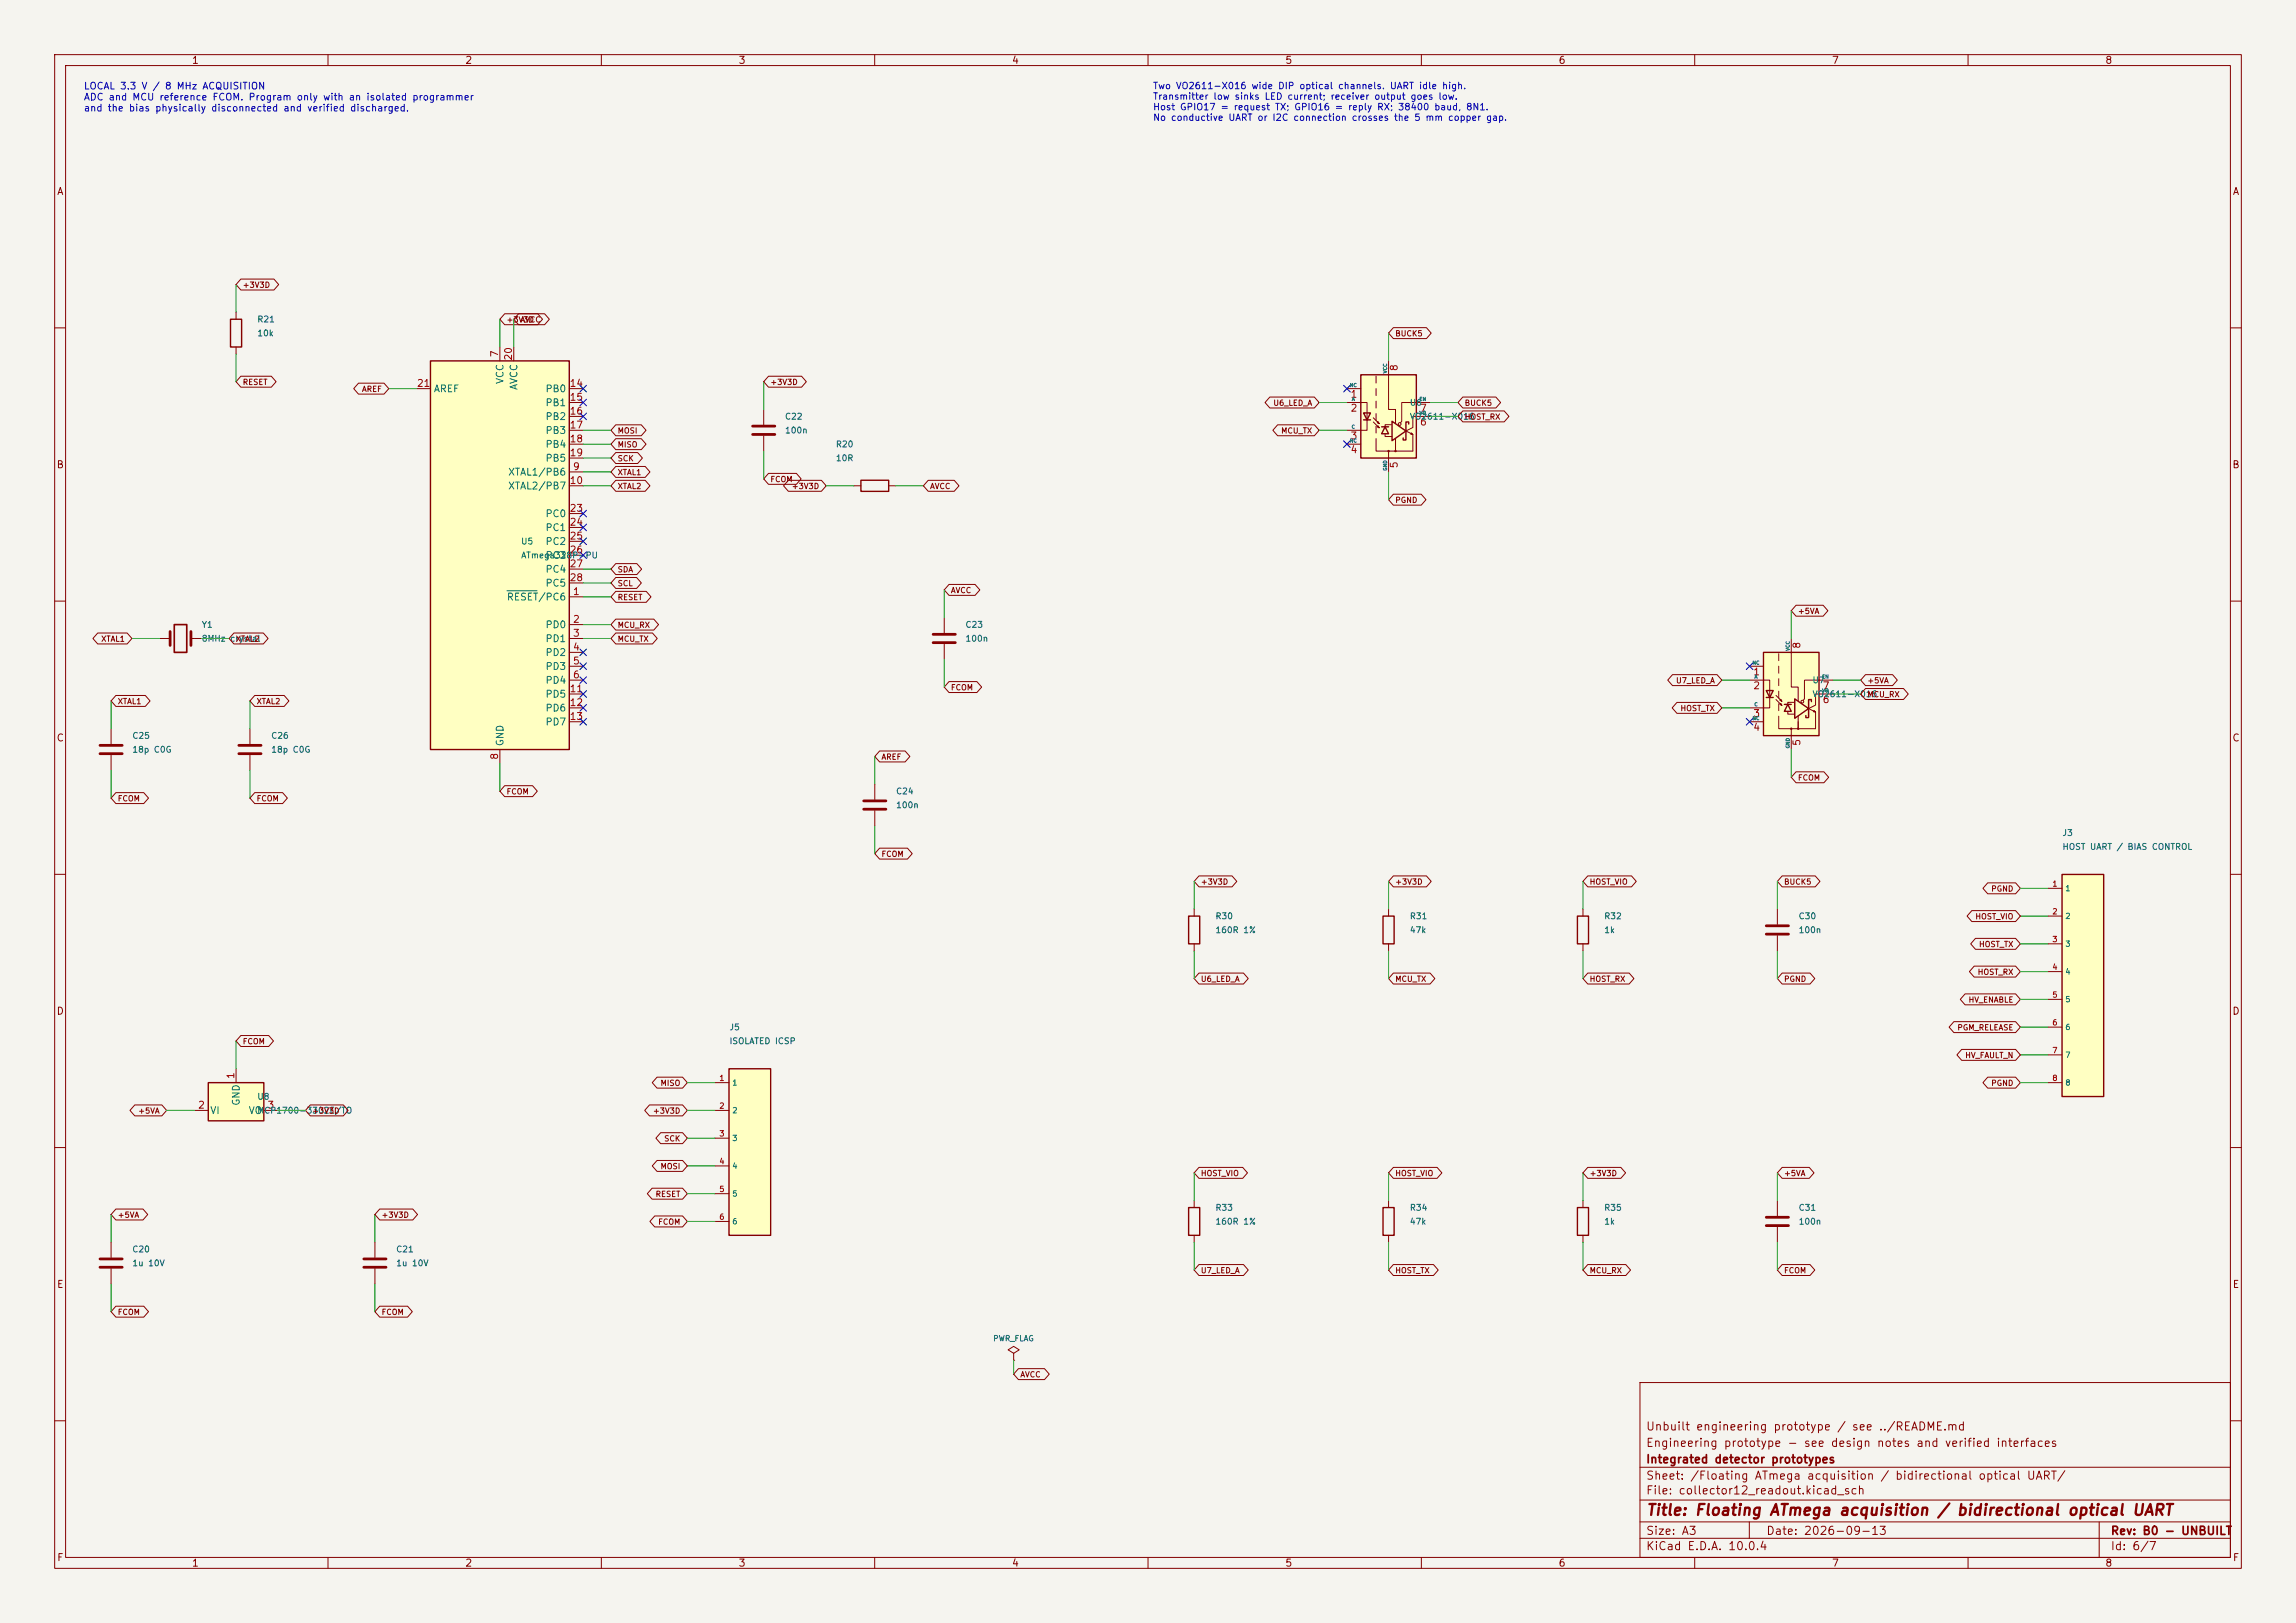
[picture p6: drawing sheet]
<svg xmlns="http://www.w3.org/2000/svg" width="420mm" height="297mm" viewBox="0 0 420 297" stroke-linecap="round" stroke-linejoin="round" font-family="sans-serif">
<defs><g id="words">
<text font-size="2" fill="#840000" x="301" y="277.8">Title: Floating ATmega acquisition / bidirectional optical UART</text>
<g font-size="1.5" fill="#840000">
<text x="301" y="262.1">Unbuilt engineering prototype / see ../README.md</text>
<text x="301" y="268.1">Integrated detector prototypes</text>
<text x="301" y="265.1">Engineering prototype - see design notes and verified interfaces</text>
<text x="301" y="273.8">File: collector12_readout.kicad_sch</text>
<text x="301" y="271.1">Sheet: /Floating ATmega acquisition / bidirectional optical UART/</text>
<text x="301" y="281.2">Size: A3</text>
<text x="323" y="281.2">Date: 2026-09-13</text>
<text x="386" y="281.2">Rev: B0 - UNBUILT</text>
<text x="301" y="284">KiCad E.D.A. 10.0.4</text>
<text x="386" y="284">Id: 6/7</text>
</g>
<g font-size="1.3" fill="#840000">
<text x="35" y="12">1</text>
<text x="85" y="12">2</text>
<text x="135" y="12">3</text>
<text x="185" y="12">4</text>
<text x="235" y="12">5</text>
<text x="285" y="12">6</text>
<text x="335" y="12">7</text>
<text x="385" y="12">8</text>
<text x="10.3" y="36">A</text>
<text x="408.3" y="36">A</text>
<text x="10.3" y="86">B</text>
<text x="408.2" y="86">B</text>
<text x="10.3" y="136">C</text>
<text x="408.2" y="136">C</text>
<text x="10.3" y="186">D</text>
<text x="408.2" y="186">D</text>
<text x="10.3" y="236">E</text>
<text x="408.3" y="236">E</text>
<text x="10.3" y="286">F</text>
<text x="35" y="287">1</text>
<text x="85" y="287">2</text>
<text x="135" y="287">3</text>
<text x="185" y="287">4</text>
<text x="235" y="287">5</text>
<text x="285" y="287">6</text>
<text x="335" y="287">7</text>
<text x="385" y="287">8</text>
<text x="408.3" y="286">F</text>
</g>
<g font-size="1.3" fill="#0000c2">
<text x="15.2" y="16.7">LOCAL 3.3 V / 8 MHz ACQUISITION</text>
<text x="15.2" y="18.7">ADC and MCU reference FCOM. Program only with an isolated programmer</text>
<text x="15.2" y="20.7">and the bias physically disconnected and verified discharged.</text>
</g>
<g font-size="1.3" fill="#a90000">
<text x="91.4" y="65.5" transform="rotate(-90 91.4 65.5)">7</text>
<text x="76.2" y="71.1">21</text>
<text x="94" y="66.1" transform="rotate(-90 94 66.1)">20</text>
<text x="104.1" y="71.1">14</text>
<text x="256" y="68" transform="rotate(-90 256 68)">8</text>
<text x="104.1" y="73.6">15</text>
<text x="104.1" y="76.2">16</text>
<text x="246.9" y="73.1">1</text>
<text x="246.9" y="75.6">2</text>
<text x="259.6" y="75.6">7</text>
<text x="104.1" y="78.7">17</text>
<text x="104.1" y="81.3">18</text>
<text x="104.1" y="83.8">19</text>
<text x="246.9" y="80.7">3</text>
<text x="246.9" y="83.2">4</text>
<text x="259.6" y="78.2">6</text>
<text x="104.1" y="88.9">10</text>
<text x="104.7" y="86.3">9</text>
<text x="256" y="85.8" transform="rotate(-90 256 85.8)">5</text>
<text x="104.1" y="94">23</text>
<text x="104.1" y="96.5">24</text>
<text x="104.1" y="99">25</text>
<text x="104.1" y="101.6">26</text>
<text x="104.1" y="104.1">27</text>
<text x="104.1" y="106.7">28</text>
<text x="104.7" y="109.2">1</text>
<text x="104.7" y="114.3">2</text>
<text x="104.7" y="116.8">3</text>
<text x="104.7" y="119.4">4</text>
<text x="329.6" y="118.8" transform="rotate(-90 329.6 118.8)">8</text>
<text x="104.7" y="121.9">5</text>
<text x="104.7" y="124.4">6</text>
<text x="320.6" y="123.9">1</text>
<text x="104.1" y="127">11</text>
<text x="104.1" y="129.5">12</text>
<text x="320.6" y="126.4">2</text>
<text x="320.6" y="131.5">3</text>
<text x="333.3" y="129">6</text>
<text x="333.3" y="126.4">7</text>
<text x="104.1" y="132.1">13</text>
<text x="320.6" y="134">4</text>
<text x="329.6" y="136.6" transform="rotate(-90 329.6 136.6)">5</text>
<text x="91.4" y="139.1" transform="rotate(-90 91.4 139.1)">8</text>
<text x="43.2" y="197.6" transform="rotate(-90 43.2 197.6)">1</text>
<text x="36.1" y="203.2">2</text>
<text x="48.8" y="203.2">3</text>
</g>
<g font-size="1.3" fill="#006464">
<text x="92.4" y="70.4" transform="rotate(-90 92.4 70.4)">VCC</text>
<text x="95" y="71.5" transform="rotate(-90 95 71.5)">AVCC</text>
<text x="79.2" y="72.1">AREF</text>
<text x="99.7" y="72.1">PB0</text>
<text x="99.7" y="74.6">PB1</text>
<text x="99.7" y="77.2">PB2</text>
<text x="99.7" y="79.7">PB3</text>
<text x="99.7" y="82.3">PB4</text>
<text x="92.8" y="87.3">XTAL1/PB6</text>
<text x="92.8" y="89.9">XTAL2/PB7</text>
<text x="99.7" y="84.8">PB5</text>
<text x="99.7" y="95">PC0</text>
<text x="99.7" y="97.5">PC1</text>
<text x="99.7" y="100">PC2</text>
<text x="99.7" y="102.6">PC3</text>
<text x="99.7" y="105.1">PC4</text>
<text x="99.7" y="107.7">PC5</text>
<text x="92.6" y="110.2">RESET/PC6</text>
<text x="99.7" y="115.3">PD0</text>
<text x="99.7" y="117.8">PD1</text>
<text x="99.7" y="120.4">PD2</text>
<text x="99.7" y="122.9">PD3</text>
<text x="99.7" y="125.4">PD4</text>
<text x="99.7" y="128">PD5</text>
<text x="99.7" y="130.5">PD6</text>
<text x="92.4" y="136.7" transform="rotate(-90 92.4 136.7)">GND</text>
<text x="99.7" y="133.1">PD7</text>
<text x="44.2" y="202.4" transform="rotate(-90 44.2 202.4)">GND</text>
<text x="38.4" y="204.2">VI</text>
<text x="45.4" y="204.2">VO</text>
</g>
<g font-size="1.2" fill="#0000c2">
<text x="210.8" y="16.6">Two VO2611-X016 wide DIP optical channels. UART idle high.</text>
<text x="210.8" y="18.5">Transmitter low sinks LED current; receiver output goes low.</text>
<text x="210.8" y="20.5">Host GPIO17 = request TX; GPIO16 = reply RX; 38400 baud, 8N1.</text>
<text x="210.8" y="22.4">No conductive UART or I2C connection crosses the 5 mm copper gap.</text>
</g>
<g font-size="1.1" fill="#006464">
<text x="47" y="59.3">R21</text>
<text x="47" y="61.8">10k</text>
<text x="143.5" y="77">C22</text>
<text x="257.8" y="74.5">U6</text>
<text x="257.8" y="77">VO2611-X016</text>
<text x="143.5" y="79.6">100n</text>
<text x="152.8" y="82.1">R20</text>
<text x="152.8" y="84.7">10R</text>
<text x="95.2" y="99.9">U5</text>
<text x="95.2" y="102.4">ATmega328P-PU</text>
<text x="36.8" y="115.1">Y1</text>
<text x="36.8" y="117.7">8MHz crystal</text>
<text x="176.5" y="115.1">C23</text>
<text x="176.5" y="117.7">100n</text>
<text x="331.4" y="125.3">U7</text>
<text x="331.4" y="127.8">VO2611-X016</text>
<text x="24.1" y="135.5">C25</text>
<text x="49.5" y="135.5">C26</text>
<text x="24.1" y="138">18p C0G</text>
<text x="49.5" y="138">18p C0G</text>
<text x="163.8" y="145.6">C24</text>
<text x="163.8" y="148.2">100n</text>
<text x="377.2" y="153.2">J3</text>
<text x="377.2" y="155.8">HOST UART / BIAS CONTROL</text>
<text x="222.2" y="168.5">R30</text>
<text x="222.2" y="171">160R 1%</text>
<text x="257.8" y="171">47k</text>
<text x="257.8" y="168.5">R31</text>
<text x="293.3" y="171">1k</text>
<text x="293.3" y="168.5">R32</text>
<text x="328.9" y="168.5">C30</text>
<text x="328.9" y="171">100n</text>
<text x="133.3" y="188.8">J5</text>
<text x="133.3" y="191.3">ISOLATED ICSP</text>
<text x="47" y="201.5">U8</text>
<text x="47" y="204">MCP1700-3302E/TO</text>
<text x="222.2" y="221.8">R33</text>
<text x="257.8" y="221.8">R34</text>
<text x="293.3" y="221.8">R35</text>
<text x="328.9" y="221.8">C31</text>
<text x="222.2" y="224.4">160R 1%</text>
<text x="257.8" y="224.4">47k</text>
<text x="293.3" y="224.4">1k</text>
<text x="328.9" y="224.4">100n</text>
<text x="24.1" y="229.4">C20</text>
<text x="24.1" y="232">1u 10V</text>
<text x="72.4" y="229.4">C21</text>
<text x="72.4" y="232">1u 10V</text>
</g>
<g font-size="1" fill="#840000">
<text x="44.3" y="52.9">+3V3D</text>
<text x="92.6" y="59.3">+3V3D</text>
<text x="95.1" y="59.3">AVCC</text>
<text x="255.1" y="61.8">BUCK5</text>
<text x="44.3" y="70.7">RESET</text>
<text x="66.1" y="72">AREF</text>
<text x="140.8" y="70.7">+3V3D</text>
<text x="232.8" y="74.5">U6_LED_A</text>
<text x="267.8" y="77">HOST_RX</text>
<text x="267.8" y="74.5">BUCK5</text>
<text x="112.9" y="79.6">MOSI</text>
<text x="112.9" y="82.1">MISO</text>
<text x="234.3" y="79.6">MCU_TX</text>
<text x="112.9" y="89.7">XTAL2</text>
<text x="112.9" y="84.7">SCK</text>
<text x="112.9" y="87.2">XTAL1</text>
<text x="140.8" y="88.5">FCOM</text>
<text x="144.7" y="89.7">+3V3D</text>
<text x="170" y="89.7">AVCC</text>
<text x="255.1" y="92.3">PGND</text>
<text x="112.9" y="107.5">SCL</text>
<text x="112.9" y="105">SDA</text>
<text x="112.9" y="110.1">RESET</text>
<text x="173.8" y="108.8">AVCC</text>
<text x="328.8" y="112.6">+5VA</text>
<text x="18.4" y="117.7">XTAL1</text>
<text x="43" y="117.7">XTAL2</text>
<text x="112.9" y="115.1">MCU_RX</text>
<text x="112.9" y="117.7">MCU_TX</text>
<text x="306.5" y="125.3">U7_LED_A</text>
<text x="341.5" y="125.3">+5VA</text>
<text x="21.4" y="129.1">XTAL1</text>
<text x="46.8" y="129.1">XTAL2</text>
<text x="173.8" y="126.6">FCOM</text>
<text x="307.3" y="130.4">HOST_TX</text>
<text x="341.5" y="127.8">MCU_RX</text>
<text x="161.1" y="139.3">AREF</text>
<text x="328.8" y="143.1">FCOM</text>
<text x="21.4" y="146.9">FCOM</text>
<text x="46.8" y="146.9">FCOM</text>
<text x="92.6" y="145.6">FCOM</text>
<text x="161.1" y="157">FCOM</text>
<text x="219.6" y="162.1">+3V3D</text>
<text x="255.1" y="162.1">+3V3D</text>
<text x="290.7" y="162.1">HOST_VIO</text>
<text x="326.2" y="162.1">BUCK5</text>
<text x="364.1" y="163.4">PGND</text>
<text x="361.2" y="168.5">HOST_VIO</text>
<text x="361.9" y="173.6">HOST_TX</text>
<text x="219.6" y="179.9">U6_LED_A</text>
<text x="255.1" y="179.9">MCU_TX</text>
<text x="290.7" y="179.9">HOST_RX</text>
<text x="326.2" y="179.9">PGND</text>
<text x="361.7" y="178.6">HOST_RX</text>
<text x="360" y="183.7">HV_ENABLE</text>
<text x="44.3" y="191.3">FCOM</text>
<text x="357.9" y="188.8">PGM_RELEASE</text>
<text x="359.4" y="193.9">HV_FAULT_N</text>
<text x="120.7" y="199">MISO</text>
<text x="364.1" y="199">PGND</text>
<text x="25.2" y="204">+5VA</text>
<text x="57" y="204">+3V3D</text>
<text x="119.3" y="204">+3V3D</text>
<text x="121.4" y="209.1">SCK</text>
<text x="120.7" y="214.2">MOSI</text>
<text x="219.6" y="215.5">HOST_VIO</text>
<text x="255.1" y="215.5">HOST_VIO</text>
<text x="290.7" y="215.5">+3V3D</text>
<text x="326.2" y="215.5">+5VA</text>
<text x="119.8" y="219.3">RESET</text>
<text x="21.4" y="223.1">+5VA</text>
<text x="69.7" y="223.1">+3V3D</text>
<text x="120.3" y="224.4">FCOM</text>
<text x="219.6" y="233.2">U7_LED_A</text>
<text x="255.1" y="233.2">HOST_TX</text>
<text x="290.7" y="233.2">MCU_RX</text>
<text x="326.2" y="233.2">FCOM</text>
<text x="21.4" y="240.9">FCOM</text>
<text x="69.7" y="240.9">FCOM</text>
<text x="186.5" y="252.3">AVCC</text>
</g>
<g font-size="1" fill="#a90000">
<text x="375.3" y="162.5">1</text>
<text x="375.3" y="167.6">2</text>
<text x="375.3" y="172.6">3</text>
<text x="375.3" y="177.7">4</text>
<text x="375.3" y="182.8">5</text>
<text x="375.3" y="187.9">6</text>
<text x="375.3" y="193">7</text>
<text x="131.5" y="198">1</text>
<text x="131.5" y="203.1">2</text>
<text x="375.3" y="198">8</text>
<text x="131.5" y="208.2">3</text>
<text x="131.5" y="213.3">4</text>
<text x="131.5" y="218.4">5</text>
<text x="131.5" y="223.4">6</text>
</g>
<g font-size="1" fill="#006464">
<text x="377.7" y="163.3">1</text>
<text x="377.7" y="168.4">2</text>
<text x="377.7" y="173.5">3</text>
<text x="377.7" y="178.6">4</text>
<text x="377.7" y="183.6">5</text>
<text x="377.7" y="188.7">6</text>
<text x="377.7" y="193.8">7</text>
<text x="133.9" y="198.9">1</text>
<text x="133.9" y="204">2</text>
<text x="377.7" y="198.9">8</text>
<text x="133.9" y="209">3</text>
<text x="133.9" y="214.1">4</text>
<text x="133.9" y="219.2">5</text>
<text x="133.9" y="224.3">6</text>
<text x="181.6" y="245.7">PWR_FLAG</text>
</g>
<g font-size=".6" fill="#006464">
<text x="246.8" y="71">NC</text>
<text x="253.9" y="68.4" transform="rotate(-90 253.9 68.4)">VCC</text>
<text x="247.2" y="73.5">A</text>
<text x="259.6" y="73.5">EN</text>
<text x="259.6" y="76.1">VO</text>
<text x="246.8" y="81.1">NC</text>
<text x="247.2" y="78.6">C</text>
<text x="253.9" y="86.2" transform="rotate(-90 253.9 86.2)">GND</text>
<text x="327.5" y="119.2" transform="rotate(-90 327.5 119.2)">VCC</text>
<text x="320.5" y="121.8">NC</text>
<text x="320.9" y="124.3">A</text>
<text x="333.2" y="124.3">EN</text>
<text x="320.5" y="131.9">NC</text>
<text x="320.8" y="129.4">C</text>
<text x="333.2" y="126.9">VO</text>
<text x="327.5" y="137" transform="rotate(-90 327.5 137)">GND</text>
</g>
</g></defs>
<path d="M0 0h420v297h-420z" fill="#f5f4ef" stroke="#f5f4ef" stroke-width=".18"/>
<g fill="none" stroke="#840000" stroke-width=".18">
<path d="M10 10h400v277h-400zM12 12h396v273h-396zM60 10v2M110 10v2M160 10v2M210 10v2M260 10v2M310 10v2M360 10v2M10 60h2M408 60h2M10 110h2"/>
<path d="M29.2 116.8h1.9M34.9 116.8h1.9M408 110h2M10 160h2M408 160h2M10 210h2M408 210h2M300 253h108v32h-108zM10 260h2M300 278.5h108M300 274.5h108M300 268.5h108"/>
<path d="M320 278.5v3M384 278.5v6.5M408 260h2M60 285v2M110 285v2M160 285v2M210 285v2M260 285v2M300 281.5h108M310 285v2M360 285v2"/>
</g>
<path d="M31.1 115.6v2.5M34.9 115.6v2.5" fill="none" stroke="#840000" stroke-width=".51"/>
<path d="M31.9 114.3h2.3v5.1h-2.3z" fill="none" stroke="#840000" stroke-width=".3"/>
<path d="M322.6 119.4h10.1v15.2h-10.1z" fill="#ffffc2"/>
<g fill="none" stroke="#840000" stroke-width=".18">
<path d="M43.2 57.2v1.2M43.2 63.5v1.3M325.4 119.6v1.3M327.7 116.8v8.9h1.2v2.6M320 124.5h3.7v5h-3.7M320 121.9h2.6M320 132.1h2.6M324.9 127.3l1 1-.3-.1 .2-.2 .1 .3M324.9 128l1 1.1-.3-.2 .2-.2 .1 .4M325.4 131.1v2.3h2.3M325.4 121.9v1.3M325.4 124.2v1.3"/>
<path d="M325.4 126.5v1.3M325.4 128.8v1.2M327 130.3v.4h1.3M328.2 128.5h-1.2v.4M328.9 132.1v1.3h-1.2v3.8M335.3 127h-3.2v2l-1.3 .7 1.3 .6v3.1h-3.2v-2.3M335.3 124.5h-5.2v3.4l-.3 .3M325.1 166.4v2.8M325.1 171.2v2.8M325.1 219.7v2.8M325.1 224.5v2.8"/>
<circle cx="329.7" cy="128.4" r=".25"/>
</g>
<path d="M42.2 58.4h2v5.1h-2zM322.6 119.4h10.1v15.2h-10.1zM323.1 126.4h1.3l-.7 1.2zM323.1 127.6h1.3M326.4 128.9h1.3M327 128.9l.7 1.3h-1.3zM328.3 127.9l2.5 1.8-2.5 1.7zM330.8 129.7v1.6h-.5v-.4M331.3 128.4v-.4h-.5v1.7" fill="none" stroke="#840000" stroke-width=".25"/>
<g fill="#840000" stroke="#840000" stroke-width=".18">
<path d="M331.8 130l.3 .3-.4-.1z"/>
<circle cx="327.7" cy="133.4" r=".13"/>
<circle cx="328.9" cy="133.4" r=".13"/>
</g>
<path d="M323.1 169.4h4.1M323.1 170.9h4.1M323.1 222.8h4.1M323.1 224.3h4.1" fill="none" stroke="#840000" stroke-width=".51"/>
<path d="M377.2 160h7.6v40.7h-7.6z" fill="#ffffc2"/>
<path d="M377.2 160h7.6v40.7h-7.6z" fill="none" stroke="#840000" stroke-width=".25"/>
<path d="M20.3 133.4v2.7M20.3 138.2v2.8M374.6 162.6h2.6M374.6 167.6h2.6M374.6 172.7h2.6M374.6 177.8h2.6M374.6 182.9h2.6M374.6 188h2.6M374.6 193h2.6M374.6 198.1h2.6" fill="none" stroke="#840000" stroke-width=".18"/>
<path d="M18.3 136.4h4.1M18.3 137.9h4.1" fill="none" stroke="#840000" stroke-width=".51"/>
<path d="M133.3 195.6h7.7v30.5h-7.7z" fill="#ffffc2"/>
<path d="M133.3 195.6h7.7v30.5h-7.7zM253 221h2v5.1h-2z" fill="none" stroke="#840000" stroke-width=".25"/>
<g fill="none" stroke="#840000" stroke-width=".18">
<path d="M45.7 133.4v2.7M45.7 138.2v2.8M130.8 198.1h2.5M130.8 203.2h2.5M130.8 208.3h2.5M130.8 213.4h2.5M130.8 218.4h2.5M254 219.7v1.3M20.3 227.3v2.8M20.3 232.2v2.7M68.6 227.3v2.8M68.6 232.2v2.7"/>
<path d="M130.8 223.5h2.5M254 226.1v1.2"/>
</g>
<path d="M43.7 136.4h4.1M43.7 137.9h4.1M18.3 230.4h4.1M18.3 231.9h4.1M66.5 230.4h4.1M66.5 231.9h4.1" fill="none" stroke="#840000" stroke-width=".51"/>
<path d="M78.7 66h25.4v71.2h-25.4z" fill="#ffffc2"/>
<path d="M78.7 66h25.4v71.2h-25.4z" fill="none" stroke="#840000" stroke-width=".25"/>
<g fill="none" stroke="#840000" stroke-width=".18">
<path d="M76.2 71.1h2.5M91.4 63.5v2.5M94 63.5v2.5M104.1 71.1h2.6M104.1 73.7h2.6M104.1 76.2h2.6M104.1 78.7h2.6M104.1 86.4h2.6M104.1 88.9h2.6M104.1 81.3h2.6M104.1 83.8h2.6M104.1 94h2.6"/>
<path d="M104.1 96.5h2.6M104.1 99.1h2.6M104.1 109.2h2.6M104.1 114.3h2.6M104.1 116.8h2.6M104.1 119.4h2.6M104.1 101.6h2.6M104.1 104.1h2.6M104.1 106.7h2.6M91.4 137.2v2.5M104.1 121.9h2.6M104.1 124.5h2.6"/>
<path d="M104.1 127h2.6M104.1 129.5h2.6M104.1 132.1h2.6"/>
</g>
<path d="M92.7 108.1h5.5" fill="none" stroke="#006464" stroke-width=".18"/>
<path d="M38.1 198.1h10.2v7h-10.2z" fill="#ffffc2"/>
<path d="M38.1 198.1h10.2v7h-10.2z" fill="none" stroke="#840000" stroke-width=".25"/>
<path d="M139.7 74.9v2.8M139.7 79.8v2.8M43.2 195.6v2.5M35.6 203.2h2.5M48.3 203.2h2.5" fill="none" stroke="#840000" stroke-width=".18"/>
<path d="M137.7 78h4M137.7 79.5h4" fill="none" stroke="#840000" stroke-width=".51"/>
<path d="M248.9 68.6h10.2v15.2h-10.2z" fill="#ffffc2"/>
<g fill="none" stroke="#840000" stroke-width=".18">
<path d="M44.1 51.1h6l.9 1-.9 1h-6l-.9-1zM92.3 57.4h6.1l.8 1-.8 1h-6.1l-.9-1zM94.9 57.4h4.7l.9 1-.9 1h-4.7l-.9-1zM254.9 60h6l.9 1-.9 1h-6l-.9-1zM44.1 68.8h5.5l.9 1.1-.9 1h-5.5l-.9-1zM65.6 70.1h4.6l.9 1-.9 1h-4.6l-.9-1zM112.6 77.7h4.7l.9 1-.9 1h-4.7l-.8-1zM140.6 68.8h6l.9 1.1-.9 1h-6l-.9-1zM232.3 72.7h8.1l.9 1-.9 1h-8.1l-.9-1zM233.7 77.7h6.7l.9 1-.9 1h-6.7l-.9-1zM246.4 73.7h3.7v5h-3.7M246.4 71.1h2.5"/>
<path d="M251.2 76.5l1.1 1-.4-.1 .2-.2 .2 .3M251.2 77.2l1.1 1.1-.4-.2 .2-.2 .2 .4M251.7 68.8v1.3M251.7 71.1v1.3M251.7 73.4v1.3M251.7 75.7v1.3M251.7 78v1.2M253.4 79.5v.4h1.2M254 66v8.9h1.3v2.6M254.5 77.7h-1.1v.4M261.6 76.2h-3.2v2l-1.2 .7 1.2 .6v3.1h-3.1v-2.3M261.6 73.7h-5.2v3.4l-.2 .3"/>
<path d="M267.6 75.2h7.5l.9 1-.9 1h-7.5l-.9-1zM267.6 72.7h6l.9 1-.9 1h-6l-.9-1zM112.6 80.3h4.7l.9 1-.9 1h-4.7l-.8-1zM112.6 87.9h5.4l.9 1-.9 1h-5.4l-.8-1zM112.6 82.8h4l.9 1-.9 1h-4l-.8-1zM112.6 85.4h5.4l.9 1-.9 1h-5.4l-.8-1zM140.6 86.6h5.1l.8 1-.8 1h-5.1l-.9-1zM144.2 87.9h6.1l.8 1-.8 1h-6.1l-.9-1zM156.2 88.9h1.3M162.6 88.9h1.2M169.8 87.9h4.7l.9 1-.9 1h-4.7l-.9-1zM246.4 81.3h2.5"/>
<path d="M251.7 80.3v2.3h2.3M254.9 90.4h5.1l.8 1-.8 1h-5.1l-.9-1zM255.3 81.3v1.3h-1.3v3.8M17.9 115.8h5.4l.8 1-.8 1h-5.4l-.9-1zM42.8 115.8h5.4l.8 1-.8 1h-5.4l-.9-1zM112.6 113.3h7l.9 1-.9 1h-7l-.8-1zM112.6 108.2h5.6l.9 1-.9 1h-5.6l-.8-1zM112.6 115.8h6.8l.8 1-.8 1h-6.8l-.8-1zM112.6 105.7h3.8l.9 1-.9 1h-3.8l-.8-1zM112.6 103.1h3.9l.9 1-.9 1h-3.9l-.8-1zM172.7 113v2.8M172.7 117.9v2.8"/>
<path d="M173.6 106.9h4.8l.8 1.1-.8 1h-4.8l-.9-1zM328.5 110.8h5l.9 1-.9 1h-5l-.8-1zM21.2 127.3h5.4l.9 1-.9 1h-5.4l-.9-1zM46.6 127.3h5.4l.9 1-.9 1h-5.4l-.9-1zM160.9 137.4h4.7l.8 1-.8 1h-4.7l-.9-1zM173.6 124.7h5.1l.9 1-.9 1h-5.1l-.9-1zM305.9 123.5h8.2l.9 1-.9 1h-8.2l-.8-1zM306.7 128.5h7.4l.9 1-.9 1h-7.4l-.8-1zM341.2 126h7l.9 1-.9 1h-7l-.8-1zM341.2 123.5h5l.9 1-.9 1h-5l-.8-1zM21.2 145h5.1l.9 1.1-.9 1h-5.1l-.9-1zM46.6 145h5.1l.9 1.1-.9 1h-5.1l-.9-1z"/>
<path d="M92.3 143.8h5.1l.9 1-.9 1h-5.1l-.9-1zM160 143.5v2.8M160 148.3v2.8M160.9 155.2h5.1l.9 1-.9 1h-5.1l-.9-1zM328.5 141.2h5.1l.9 1-.9 1h-5.1l-.8-1zM218.4 166.4v1.2M218.4 172.7v1.3M219.3 178.1h8.2l.8 1-.8 1h-8.2l-.9-1zM219.3 160.3h6.1l.8 1-.8 1h-6.1l-.9-1zM254 166.4v1.2M254 172.7v1.3M254.9 160.3h6l.9 1-.9 1h-6l-.9-1z"/>
<path d="M254.9 178.1h6.7l.9 1-.9 1h-6.7l-.9-1zM289.6 166.4v1.2M289.6 172.7v1.3M290.4 160.3h8l.9 1-.9 1h-8l-.8-1zM290.4 178.1h7.6l.9 1-.9 1h-7.6l-.8-1zM326 160.3h6l.9 1-.9 1h-6l-.9-1zM326 178.1h5.1l.9 1-.9 1h-5.1l-.9-1zM360.7 166.6h8l.9 1-.9 1h-8l-.9-1zM361.1 176.8h7.6l.9 1-.9 1h-7.6l-.9-1zM361.4 171.7h7.3l.9 1-.9 1h-7.3l-.9-1zM363.6 161.6h5.1l.9 1-.9 1h-5.1l-.9-1zM44.1 189.5h5.1l.8 1-.8 1h-5.1l-.9-1z"/>
<path d="M120.2 197.1h4.7l.8 1-.8 1h-4.7l-.9-1zM357.4 187h11.3l.9 1-.9 1h-11.3l-.9-1zM358.8 192h9.9l.9 1-.9 1h-9.9l-.8-1zM359.5 181.9h9.2l.9 1-.9 1h-9.2l-.9-1zM363.6 197.1h5.1l.9 1-.9 1h-5.1l-.9-1zM24.7 202.2h4.9l.9 1-.9 1h-4.9l-.9-1zM56.8 202.2h6l.9 1-.9 1h-6l-.9-1zM118.8 202.2h6.1l.8 1-.8 1h-6.1l-.9-1zM119.3 217.4h5.6l.8 1-.8 1h-5.6l-.9-1zM120.2 212.4h4.7l.8 1-.8 1h-4.7l-.9-1zM120.9 207.3h4l.8 1-.8 1h-4l-.9-1zM218.4 219.7v1.3"/>
<path d="M219.3 213.6h8l.9 1-.9 1h-8l-.9-1zM254.9 213.6h8l.9 1-.9 1h-8l-.9-1zM289.6 219.7v1.3M290.4 213.6h6.1l.9 1-.9 1h-6.1l-.8-1zM326 213.6h4.9l.9 1-.9 1h-4.9l-.9-1zM21.2 239h5.1l.9 1-.9 1h-5.1l-.9-1zM21.2 221.2h4.9l.9 1-.9 1.1h-4.9l-.9-1.1zM69.5 221.2h6l.9 1-.9 1.1h-6l-.9-1.1zM69.5 239h5.1l.8 1-.8 1h-5.1l-.9-1zM119.8 222.5h5.1l.8 1-.8 1h-5.1l-.9-1zM218.4 226.1v1.2M219.3 231.4h8.2l.8 1-.8 1h-8.2l-.9-1z"/>
<path d="M254.9 231.4h7.3l.9 1-.9 1h-7.3l-.9-1zM289.6 226.1v1.2M290.4 231.4h7l.9 1-.9 1h-7l-.8-1zM326 231.4h5.1l.9 1-.9 1h-5.1l-.9-1zM185.4 247.6l1-.6-1-.6-1 .6 1 .6v1.3M185.4 248.9h.1M186.3 250.5h4.8l.8 1-.8 1h-4.8l-.9-1z"/>
<circle cx="256" cy="77.6" r=".25"/>
</g>
<g fill="none" stroke="#840000" stroke-width=".25">
<path d="M248.9 68.6h10.2v15.2h-10.2zM249.4 75.6h1.3l-.6 1.2zM249.4 76.8h1.3M252.7 78.1h1.3M253.4 78.1l.6 1.3h-1.3zM254.6 77.1l2.6 1.8-2.6 1.7zM257.2 78.9v1.6h-.5v-.4M257.7 77.6v-.4h-.5v1.7M157.5 87.9h5.1v2h-5.1zM217.4 167.6h2.1v5.1h-2.1zM253 167.6h2v5.1h-2zM288.5 167.6h2.1v5.1h-2.1z"/>
<path d="M217.4 221h2.1v5.1h-2.1zM288.5 221h2.1v5.1h-2.1z"/>
</g>
<g fill="#840000" stroke="#840000" stroke-width=".18">
<path d="M258.2 79.2l.2 .3-.4-.1z"/>
<circle cx="254" cy="82.6" r=".13"/>
<circle cx="255.3" cy="82.6" r=".13"/>
</g>
<path d="M170.7 116.1h4.1M170.7 117.6h4.1M158 146.6h4.1M158 148.1h4.1" fill="none" stroke="#840000" stroke-width=".51"/>
<g fill="none" stroke="#009600" stroke-width=".18">
<path d="M43.2 52.1v5.1M91.4 58.4v5.1M94 58.4v5.1M43.2 64.8v5.1M71.1 71.1h5.1M106.7 78.7h5.1M139.7 69.9v5M241.3 73.7h5.1M241.3 78.7h5.1M254 61v5M261.6 73.7h5.1M261.6 76.2h5.1"/>
<path d="M106.7 86.4h5.1M106.7 83.8h5.1M106.7 88.9h5.1M106.7 81.3h5.1M139.7 82.6v5M151.1 88.9h5.1M163.8 88.9h5.1M254 86.4v5M24.1 116.8h5.1M36.8 116.8h5.1M106.7 116.8h5.1M106.7 104.1h5.1"/>
<path d="M106.7 109.2h5.1M106.7 114.3h5.1M106.7 106.7h5.1M172.7 108v5M327.7 111.8v5M20.3 128.3v5.1M45.7 128.3v5.1M91.4 139.7v5.1M160 138.4v5.1M172.7 120.7v5M315 129.5h5M315 124.5h5"/>
<path d="M327.7 137.2v5M335.3 124.5h5.1M335.3 127h5.1M20.3 141v5.1M45.7 141v5.1M160 151.1v5.1M218.4 161.3v5.1M218.4 174v5.1M254 161.3v5.1M254 174v5.1M289.6 161.3v5.1M289.6 174v5.1"/>
<path d="M325.1 161.3v5.1M325.1 174v5.1M369.6 162.6h5M369.6 177.8h5M369.6 172.7h5M369.6 167.6h5M43.2 190.5v5.1M125.7 198.1h5.1M369.6 198.1h5M369.6 193h5M369.6 188h5M369.6 182.9h5"/>
<path d="M30.5 203.2h5.1M50.8 203.2h5.1M125.7 203.2h5.1M125.7 213.4h5.1M125.7 218.4h5.1M125.7 208.3h5.1M218.4 214.6v5.1M254 214.6v5.1M289.6 214.6v5.1M325.1 214.6v5.1M20.3 222.2v5.1M20.3 234.9v5.1"/>
<path d="M68.6 222.2v5.1M68.6 234.9v5.1M125.7 223.5h5.1M218.4 227.3v5.1M254 227.3v5.1M289.6 227.3v5.1M325.1 227.3v5.1M185.4 248.9v2.6"/>
</g>
<g fill="none" stroke="#000084" stroke-width=".18">
<path d="M106.1 73.1l1.2 1.2M106.1 75.6l1.2 1.2M106.1 70.5l1.2 1.2M107.3 73.1l-1.2 1.2M107.3 75.6l-1.2 1.2M107.3 70.5l-1.2 1.2M245.8 70.5l1.2 1.2M247 70.5l-1.2 1.2M106.1 98.5l1.2 1.2M106.1 93.4l1.2 1.2M106.1 95.9l1.2 1.2M107.3 98.5l-1.2 1.2"/>
<path d="M107.3 93.4l-1.2 1.2M107.3 95.9l-1.2 1.2M245.8 80.7l1.2 1.2M247 80.7l-1.2 1.2M106.1 101l1.2 1.2M106.1 118.8l1.2 1.2M107.3 101l-1.2 1.2M107.3 118.8l-1.2 1.2M106.1 126.4l1.2 1.2M106.1 131.5l1.2 1.2M106.1 128.9l1.2 1.2M106.1 121.3l1.2 1.2"/>
<path d="M106.1 123.9l1.2 1.2M107.3 126.4l-1.2 1.2M107.3 131.5l-1.2 1.2M107.3 128.9l-1.2 1.2M107.3 121.3l-1.2 1.2M107.3 123.9l-1.2 1.2M319.4 131.5l1.2 1.2M319.4 121.3l1.2 1.2M320.6 131.5l-1.2 1.2M320.6 121.3l-1.2 1.2"/>
</g>
<use href="#words"/>
</svg>
